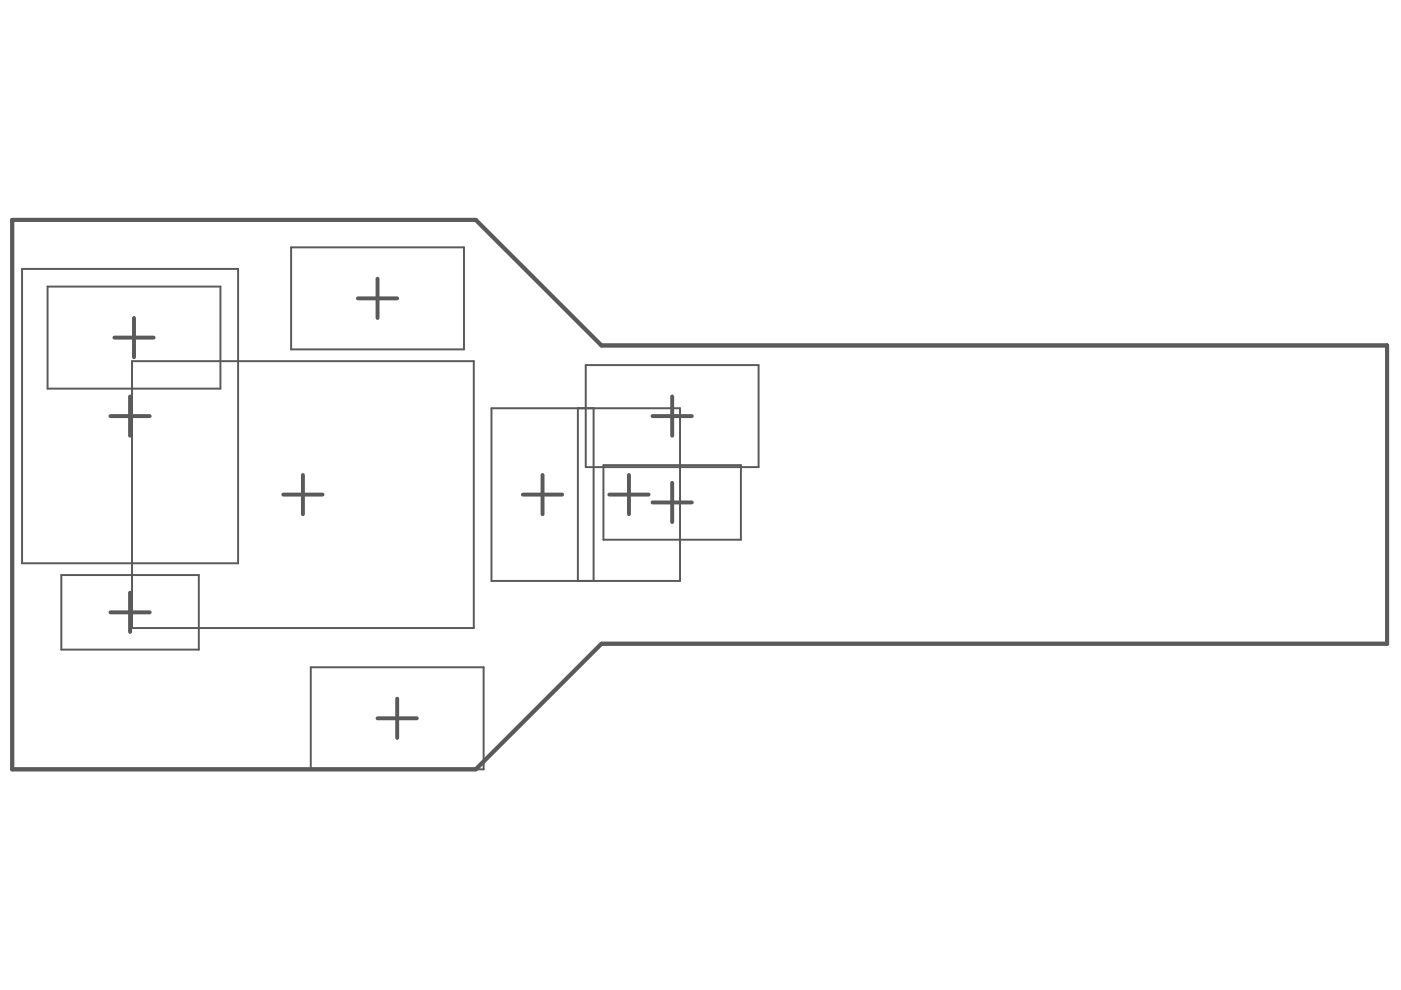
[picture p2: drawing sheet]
<svg xmlns="http://www.w3.org/2000/svg" width="297mm" height="210mm" viewBox="0 0 297 210" stroke-linecap="round" stroke-linejoin="round" font-family="sans-serif">
<g fill="none" stroke="#5a5a5a" stroke-width=".83">
<path d="M2.6 46.6h98.3l26.6 26.6h166.6v63.3h-166.6l-26.6 26.6h-98.3zM80 59.1v8.3M24.2 71.6h8.4M28.4 67.4v8.3M75.9 63.3h8.3M23.4 88.2h8.3M27.6 84.1v8.3M138.3 88.2h8.4M142.5 84.1v8.3M60.1 104.9h8.3M64.2 100.7v8.3M110.9 104.9h8.3"/>
<path d="M115 100.7v8.3M129.2 104.9h8.3M133.4 100.7v8.3M138.3 106.5h8.4M142.5 102.4v8.3M23.4 129.8h8.3M27.6 125.7v8.3M80 152.3h8.4M84.2 148.1v8.4"/>
</g>
<path d="M4.7 57h45.8v62.4h-45.8zM61.7 52.4h36.7v21.7h-36.7zM10.1 60.8h36.6v21.6h-36.6zM28 76.6h72.5v56.6h-72.5zM124.2 77.4h36.6v21.6h-36.6zM104.2 86.6h40v36.6h-40zM122.5 86.6v36.6M125.9 86.6v36.6M127.9 98.6h29.2v15.8h-29.2zM13 121.9h29.2v15.8h-29.2zM65.9 141.5h36.6v21.6h-36.6z" fill="none" stroke="#5a5a5a" stroke-width=".42"/>
</svg>
